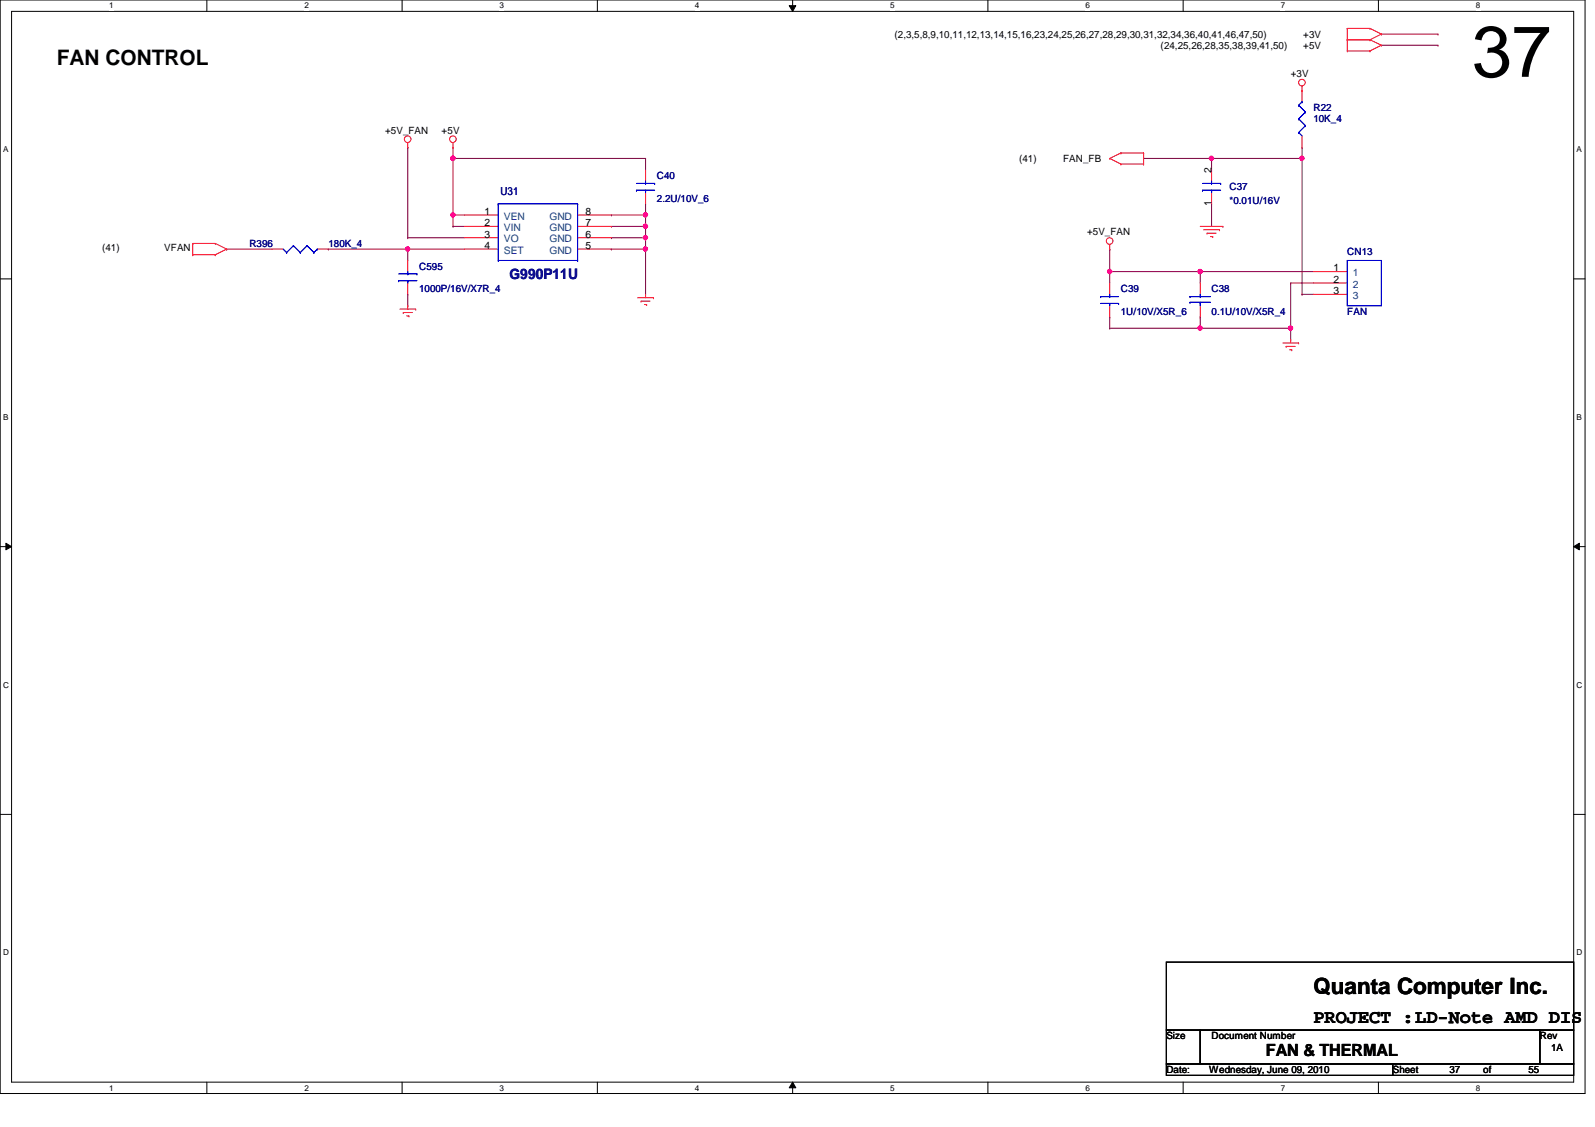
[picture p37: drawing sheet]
<svg xmlns="http://www.w3.org/2000/svg" width="297mm" height="210mm" viewBox="0 0 297 210" stroke-linecap="round" stroke-linejoin="round" font-family="sans-serif">
<defs><g id="words">
<text font-size="13.5" x="274.1" y="14.3">37</text>
<text font-size="4.2" x="244.6" y="185.2">Quanta Computer Inc.</text>
<text font-size="4" x="10.6" y="12.1">FAN CONTROL</text>
<text font-size="3.6" x="244.6" y="190.5">PROJECT :LD-Note AMD DIS</text>
<text font-size="3.1" x="235.8" y="196.7">FAN &amp; THERMAL</text>
<text font-size="2.7" fill="#000080" x="94.9" y="51.9">G990P11U</text>
<text font-size="2.1" fill="#000080" x="93.2" y="36.3">U31</text>
<g font-size="1.9">
<text x="166.6" y="7">(2,3,5,8,9,10,11,12,13,14,15,16,23,24,25,26,27,28,29,30,31,32,34,36,40,41,46,47,50)</text>
<text x="216.2" y="9.1">(24,25,26,28,35,38,39,41,50)</text>
<text x="242.7" y="9.1">+5V</text>
<text x="242.7" y="7">+3V</text>
<text x="240.4" y="14.4">+3V</text>
<text x="71.7" y="24.9">+5V_FAN</text>
<text x="82.3" y="24.9">+5V</text>
<text x="189.8" y="30.2">(41)</text>
<text x="198" y="30.2">FAN_FB</text>
<text x="225.6" y="32.3" transform="rotate(-90 225.6 32.3)">2</text>
<text x="90.3" y="40">1</text>
<text x="109" y="40">8</text>
<text x="225.6" y="38.4" transform="rotate(-90 225.6 38.4)">1</text>
<text x="19" y="46.8">(41)</text>
<text x="30.6" y="46.8">VFAN</text>
<text x="90.3" y="42.1">2</text>
<text x="90.3" y="44.2">3</text>
<text x="90.3" y="46.4">4</text>
<text x="109" y="46.4">5</text>
<text x="109" y="44.2">6</text>
<text x="109" y="42.1">7</text>
<text x="202.4" y="43.9">+5V_FAN</text>
<text x="248.4" y="50.5">1</text>
<text x="248.4" y="52.7">2</text>
<text x="248.4" y="54.8">3</text>
<text x="217.2" y="193.5">Size</text>
<text x="225.6" y="193.5">Document Number</text>
<text x="286.8" y="193.5">Rev</text>
<text x="288.9" y="195.7">1A</text>
<text x="217.2" y="199.9">Date:</text>
<text x="225.2" y="199.9">Wednesday, June 09, 2010</text>
<text x="259.4" y="199.9">Sheet</text>
<text x="269.9" y="199.9">37</text>
<text x="276.2" y="199.9">of</text>
<text x="284.6" y="199.9">55</text>
</g>
<g font-size="1.9" fill="#000080">
<text x="244.6" y="20.7">R22</text>
<text x="244.6" y="22.8">10K_4</text>
<text x="122.3" y="33.3">C40</text>
<text x="229" y="35.4">C37</text>
<text x="122.3" y="37.5">2.2U/10V_6</text>
<text x="229" y="38">*0.01U/16V</text>
<text x="46.4" y="46">R396</text>
<text x="61.2" y="46">180K_4</text>
<text x="250.9" y="47.5">CN13</text>
<text x="78.1" y="50.2">C595</text>
<text x="78.1" y="54.4">1000P/16V/X7R_4</text>
<text x="208.7" y="54.4">C39</text>
<text x="208.7" y="58.6">1U/10V/X5R_6</text>
<text x="225.6" y="54.4">C38</text>
<text x="225.6" y="58.6">0.1U/10V/X5R_4</text>
<text x="250.9" y="58.6">FAN</text>
</g>
<g font-size="1.9" fill="#004080">
<text x="93.8" y="40.9">VEN</text>
<text x="102.3" y="40.9">GND</text>
<text x="93.8" y="43">VIN</text>
<text x="93.8" y="45.1">VO</text>
<text x="93.8" y="47.2">SET</text>
<text x="102.3" y="47.2">GND</text>
<text x="102.3" y="45.1">GND</text>
<text x="102.3" y="43">GND</text>
<text x="252" y="51.4">1</text>
<text x="252" y="53.6">2</text>
<text x="252" y="55.7">3</text>
</g>
<g font-size="1.5">
<text x="20.3" y="1.6">1</text>
<text x="56.7" y="1.6">2</text>
<text x="93" y="1.6">3</text>
<text x="129.4" y="1.6">4</text>
<text x="165.8" y="1.6">5</text>
<text x="202.1" y="1.6">6</text>
<text x="238.5" y="1.6">7</text>
<text x="274.9" y="1.6">8</text>
<text x=".6" y="28.4">A</text>
<text x="293.6" y="28.4">A</text>
<text x=".6" y="78.2">B</text>
<text x="293.6" y="78.2">B</text>
<text x=".6" y="128.1">C</text>
<text x="293.6" y="128.1">C</text>
<text x=".6" y="177.9">D</text>
<text x="293.6" y="177.9">D</text>
<text x="20.3" y="203.1">1</text>
<text x="56.7" y="203.1">2</text>
<text x="93" y="203.1">3</text>
<text x="129.4" y="203.1">4</text>
<text x="165.8" y="203.1">5</text>
<text x="202.1" y="203.1">6</text>
<text x="238.5" y="203.1">7</text>
<text x="274.9" y="203.1">8</text>
</g>
</g></defs>
<path d="M0 0h295.2v203.7h-295.2zM2.2 2.1h290.9v199.4h-290.9z" fill="none" stroke="#000" stroke-width=".19"/>
<g fill="#fff">
<path d="M20.3 .2h.8v1.7h-.8z"/>
<path d="M20.3 201.8h.8v1.7h-.8z"/>
</g>
<path d="M38.5 0v2.1M38.5 201.5v2.2" fill="none" stroke="#000" stroke-width=".19"/>
<g fill="#fff">
<path d="M56.7 .2h.8v1.7h-.8z"/>
<path d="M56.7 201.8h.8v1.7h-.8z"/>
</g>
<path d="M74.9 0v2.1M74.9 201.5v2.2" fill="none" stroke="#000" stroke-width=".19"/>
<g fill="#fff">
<path d="M93 .2h.8v1.7h-.8z"/>
<path d="M93 201.8h.8v1.7h-.8z"/>
</g>
<path d="M111.2 0v2.1M111.2 201.5v2.2" fill="none" stroke="#000" stroke-width=".19"/>
<g fill="#fff">
<path d="M129.4 .2h.8v1.7h-.8z"/>
<path d="M129.4 201.8h.8v1.7h-.8z"/>
</g>
<path d="M147 1.1h1.2l-.6 1zM147.6 0v2.1M147.6 201.5l.6 1.1h-1.2zM147.6 201.5v2.2" fill="none" stroke="#000" stroke-width=".19"/>
<path d="M147 1.1h1.2l-.6 1zM147.6 201.5l.6 1.1h-1.2z" fill="#000"/>
<g fill="#fff">
<path d="M165.8 .2h.8v1.7h-.8z"/>
<path d="M165.8 201.8h.8v1.7h-.8z"/>
</g>
<path d="M184 0v2.1M184 201.5v2.2" fill="none" stroke="#000" stroke-width=".19"/>
<g fill="#fff">
<path d="M202.1 .2h.8v1.7h-.8z"/>
<path d="M202.1 201.8h.8v1.7h-.8z"/>
</g>
<path d="M220.3 0v2.1M220.3 201.5v2.2" fill="none" stroke="#000" stroke-width=".19"/>
<g fill="#fff">
<path d="M238.5 .2h.8v1.7h-.8z"/>
<path d="M238.5 201.8h.8v1.7h-.8z"/>
</g>
<path d="M256.7 0v2.1M256.7 201.5v2.2" fill="none" stroke="#000" stroke-width=".19"/>
<g fill="#fff">
<path d="M274.9 .2h.8v1.7h-.8z"/>
<path d="M274.9 201.8h.8v1.7h-.8z"/>
<path d="M.6 27h1v1.7h-1z"/>
<path d="M293.6 27h1v1.7h-1z"/>
<path d="M.6 76.8h1v1.7h-1z"/>
<path d="M293.6 76.8h1v1.7h-1z"/>
</g>
<path d="M0 51.9h2.2M293.1 51.9h2.1" fill="none" stroke="#000" stroke-width=".19"/>
<g fill="#fff">
<path d="M.6 126.7h1v1.7h-1z"/>
<path d="M293.6 126.7h1.1v1.7h-1.1z"/>
</g>
<path d="M0 101.8h2.2M1.1 101.2l1.1 .6-1.1 .6zM293.1 101.8l1-.6v1.2zM293.1 101.8h2.1" fill="none" stroke="#000" stroke-width=".19"/>
<path d="M1.1 101.2l1.1 .6-1.1 .6zM293.1 101.8l1-.6v1.2z" fill="#000"/>
<g fill="#fff">
<path d="M.6 176.6h1v1.7h-1z"/>
<path d="M293.6 176.6h1.1v1.7h-1.1z"/>
</g>
<path d="M0 151.7h2.2M293.1 151.7h2.1" fill="none" stroke="#000" stroke-width=".19"/>
<path d="M75.9 44.3h.1M75.9 46.4h.1M75.9 44.3h10.6M75.9 46.4h10.6M75.9 46.4v2.1M84.4 42.2h.1M84.4 40h.1M84.4 42.2h2.1M84.4 40h2.1" fill="none" stroke="#800040" stroke-width=".19"/>
<circle cx="75.9" cy="46.4" r=".4" fill="#f0f"/>
<circle cx="75.9" cy="46.4" r=".4" fill="none" stroke="#f0f" stroke-width=".19"/>
<path d="M113.9 40h.1M113.9 40h6.3M120.2 40h.1M120.2 40v2.2" fill="none" stroke="#800040" stroke-width=".19"/>
<circle cx="120.2" cy="40" r=".4" fill="#f0f"/>
<circle cx="120.2" cy="40" r=".4" fill="none" stroke="#f0f" stroke-width=".19"/>
<path d="M113.9 42.2h.1M113.9 42.2h6.3M120.2 42.2h.1M120.2 42.2v2.1" fill="none" stroke="#800040" stroke-width=".19"/>
<circle cx="120.2" cy="42.1" r=".4" fill="#f0f"/>
<circle cx="120.2" cy="42.1" r=".4" fill="none" stroke="#f0f" stroke-width=".19"/>
<path d="M113.9 44.3h.1M113.9 44.3h6.3M120.2 46.4h.1M120.2 46.4v8.4" fill="none" stroke="#800040" stroke-width=".19"/>
<circle cx="120.2" cy="46.4" r=".4" fill="#f0f"/>
<circle cx="120.2" cy="46.4" r=".4" fill="none" stroke="#f0f" stroke-width=".19"/>
<path d="M84.4 40h.1M84.4 40v2.2M113.9 46.4h.1M113.9 46.4h6.3" fill="none" stroke="#800040" stroke-width=".19"/>
<circle cx="84.3" cy="40" r=".4" fill="#f0f"/>
<circle cx="84.3" cy="40" r=".4" fill="none" stroke="#f0f" stroke-width=".19"/>
<path d="M84.4 29.5h.1M84.4 29.5h35.8M120.2 38h.1M120.2 38v2M240.4 52.7h.1M240.4 52.7h4.2" fill="none" stroke="#800040" stroke-width=".19"/>
<circle cx="84.3" cy="29.5" r=".4" fill="#f0f"/>
<circle cx="84.3" cy="29.5" r=".4" fill="none" stroke="#f0f" stroke-width=".19"/>
<path d="M84.4 27.4h.1M84.4 27.4v2.1M120.2 29.5h.1M120.2 29.5v2.1M42.2 46.4h.1M42.2 46.4h8.4M206.7 50.6h.1M206.7 50.6h16.8M223.5 50.6h.1M223.5 50.6v2.1M242.5 54.8h.1M242.5 54.8h2.1" fill="none" stroke="#800040" stroke-width=".19"/>
<circle cx="223.5" cy="50.6" r=".4" fill="#f0f"/>
<circle cx="223.5" cy="50.6" r=".4" fill="none" stroke="#f0f" stroke-width=".19"/>
<circle cx="206.6" cy="50.6" r=".4" fill="#f0f"/>
<circle cx="206.6" cy="50.6" r=".4" fill="none" stroke="#f0f" stroke-width=".19"/>
<path d="M223.5 59.1h.1M223.5 59.1v2M223.5 61.1h.1M223.5 61.1h16.9" fill="none" stroke="#800040" stroke-width=".19"/>
<circle cx="240.3" cy="61.1" r=".4" fill="#f0f"/>
<circle cx="240.3" cy="61.1" r=".4" fill="none" stroke="#f0f" stroke-width=".19"/>
<circle cx="223.5" cy="61.1" r=".4" fill="#f0f"/>
<circle cx="223.5" cy="61.1" r=".4" fill="none" stroke="#f0f" stroke-width=".19"/>
<path d="M84.4 29.5h.1M84.4 29.5v10.5M206.7 50.6h.1M206.7 59.1h.1M206.7 50.6v2.1M206.7 59.1v2M223.5 50.6h.1M223.5 50.6h21.1M240.4 61.1h.1M240.4 61.1v2.1" fill="none" stroke="#800040" stroke-width=".19"/>
<circle cx="84.3" cy="29.5" r=".4" fill="#f0f"/>
<circle cx="84.3" cy="29.5" r=".4" fill="none" stroke="#f0f" stroke-width=".19"/>
<path d="M61.2 46.4h.1M61.2 46.4h14.7M120.2 44.3h.1M120.2 44.3v2.1" fill="none" stroke="#800040" stroke-width=".19"/>
<circle cx="120.2" cy="44.3" r=".4" fill="#f0f"/>
<circle cx="120.2" cy="44.3" r=".4" fill="none" stroke="#f0f" stroke-width=".19"/>
<path d="M242.5 29.5h.1M242.5 29.5v25.3M240.4 52.7v8.4M206.7 61.1h.1M206.7 61.1h16.8M240.4 61.1h.1" fill="none" stroke="#800040" stroke-width=".19"/>
<circle cx="242.5" cy="29.5" r=".4" fill="#f0f"/>
<circle cx="242.5" cy="29.5" r=".4" fill="none" stroke="#f0f" stroke-width=".19"/>
<g fill="none" stroke="#800040" stroke-width=".19">
<path d="M257.3 8.4h10.5M257.3 6.3h10.5M267.8 8.4h.1M267.8 6.3h.1M75.9 27.4h.1M75.9 27.4v16.9M213 29.5h.1M213 29.5h12.6M225.6 29.5h.1M225.6 29.5v2.1M75.9 54.8h.1M75.9 54.8v2.1"/>
<path d="M206.7 46.4h.1M206.7 46.4v4.2"/>
</g>
<circle cx="225.6" cy="29.5" r=".4" fill="#f0f"/>
<circle cx="225.6" cy="29.5" r=".4" fill="none" stroke="#f0f" stroke-width=".19"/>
<path d="M225.6 29.5h.1M225.6 38h.1M225.6 38v4.2M242.5 27.4h.1M242.5 27.4v2.1h-16.9" fill="none" stroke="#800040" stroke-width=".19"/>
<g fill="none" stroke="#f00" stroke-width=".19">
<path d="M242.5 16.9h.1M242.5 16v3M250.9 9.5h.1M250.9 7.4h.1M250.9 5.3h.1M250.9 7.4h4.2M250.9 9.5h4.2M250.9 5.3v4.2M250.9 5.3h4.2M255.1 7.4h.1M255.1 9.5h.1M255.1 5.3h.1"/>
<path d="M255.1 7.4l2.2 1M255.1 5.3l2.2 1M257.3 8.4h.1M257.3 6.3h.1M257.3 8.4l-2.2 1.1M257.3 6.3l-2.2 1.1M75.9 27.4h.1M75.9 26.6v.8M84.4 27.4h.1M84.4 26.6v.8M120.2 31.6v2.1M120.2 35.9v2.1"/>
<path d="M206.7 29.5h.1M206.7 29.5l2 1.1M208.7 28.5h.1M208.7 30.6h.1M208.7 28.5h4.3M208.7 28.5l-2 1M208.7 30.6h4.3M213 30.6h.1M213 28.5h.1M213 28.5v2.1M225.6 31.6v2.1M225.6 35.9v2.1"/>
<path d="M242.5 25.3v2.1M35.9 47.5h.1M35.9 45.3h.1M35.9 47.5h4.2M35.9 45.3v2.2M35.9 45.3h4.2M40.1 47.5h.1M40.1 45.3h.1M40.1 45.3l2.1 1.1M42.2 46.4h.1M42.2 46.4l-2.1 1.1M50.6 46.4h2.1"/>
<path d="M59.1 46.4h2.1M74.5 57.6h2.9M75.1 58.2h.1M75.1 58.2h1.7M75.7 58.8h.5M75.9 56.9h.1M75.9 48.5v2.1M75.9 52.7v2.1M75.9 56.9v.7M76.2 58.8h.1M77.4 57.6h.1M86.5 42.2h6.3"/>
<path d="M86.5 46.4h6.3M86.5 40h6.3M86.5 44.3h6.3M107.6 42.2h6.3M107.6 46.4h6.3M107.6 40h6.3M107.6 44.3h6.3M118.7 55.5h3M119.4 56.1h.1M119.4 56.1h1.7M120 56.7h.4M120.2 54.8h.1"/>
<path d="M120.2 54.8v.7M120.4 56.7h.1M121.7 55.5h.1M206.7 46.4h.1M206.7 45.6v.8M206.7 52.7v2.1M206.7 56.9v2.2M223.5 42.2h4.2M223.5 52.7v2.1M223.5 56.9v2.2M224.2 42.8h2.9M224.8 43.4h.1"/>
<path d="M224.8 43.4h1.7M225.4 44.1h.4M225.8 44.1h.1M227.1 42.8h.1M227.7 42.2h.1M244.6 50.6h6.3M244.6 52.7h6.3M244.6 54.8h6.3M238.9 63.9h2.9M239.5 64.5h.1M239.5 64.5h1.7M240.2 65.2h.4"/>
<path d="M240.4 63.2h.1M240.4 63.2v.7M240.6 65.2h.1M241.8 63.9h.1"/>
<circle cx="242.5" cy="15.4" r=".62"/>
<circle cx="75.9" cy="25.9" r=".62"/>
<circle cx="84.3" cy="25.9" r=".62"/>
<circle cx="206.6" cy="44.9" r=".62"/>
</g>
<path d="M217.2 179.2h75.9v12.7h-75.9zM217.2 191.9h6.3v6.3h-6.3zM217.2 198.2h42.2v2.1h-42.2zM223.5 191.9h63.3v6.3h-63.3zM259.4 198.2h33.7v2.1h-33.7zM286.8 191.9h6.3v6.3h-6.3z" fill="none" stroke="#000" stroke-width=".19"/>
<g fill="none" stroke="#00f" stroke-width=".19">
<path d="M241.8 19.6h.1M241.8 19.6l1.3 1.3M242.5 19h.1M242.5 19l-.7 .6M92.8 38h.1M92.8 38h14.8M92.8 38v10.5M107.6 38h.1M107.6 38v10.5M118.5 35.4h.1M118.5 35.4h3.4M118.5 34.2h3.4"/>
<path d="M120.2 34.2h.1M120.2 35.4h.1M120.2 33.7v.5M120.2 35.4v.5M121.9 34.2h.1M223.9 35.4h.1M223.9 35.4h3.4M223.9 34.2h3.4M225.6 35.4h.1M225.6 34.2h.1M225.6 33.7v.5M225.6 35.4v.5"/>
<path d="M227.3 34.2h.1M241.8 24.7h.1M241.8 22.1h.1M241.8 24.7l.7 .6M241.8 22.1l1.3 1.3M243.1 23.4h.1M243.1 20.9h.1M243.1 23.4l-1.3 1.3M243.1 20.9l-1.3 1.2M52.7 46.4l.7 .6M53.4 47h.1M54.6 45.8h.1"/>
<path d="M54.6 45.8l-1.2 1.2M54.6 45.8l1.3 1.2M55.9 47h.1M57.2 45.8h.1M57.2 45.8l-1.3 1.2M57.2 45.8l1.3 1.2M58.5 47h.1M59.1 46.4h.1M59.1 46.4l-.6 .6M74.2 52.3h.1M74.2 52.3h3.4M74.2 51h3.4"/>
<path d="M75.9 51h.1M75.9 52.3h.1M75.9 50.6v.4M75.9 52.3v.4M77.6 51h.1M92.8 48.5h.1M92.8 48.5h14.8M107.6 48.5h.1M205 55.2h.1M205 55.2h3.3M205 56.5h3.3M206.7 55.2h.1"/>
<path d="M206.7 56.5h.1M206.7 54.8v.4M206.7 56.5v.4M208.3 56.5h.1M221.6 56.3h.1M221.6 55.2h.1M221.6 56.3h3.8M221.6 55.2h3.8M223.5 55.2h.1M223.5 56.3h.1M223.5 54.8v.4M223.5 56.3v.6"/>
<path d="M250.9 48.5h6.4v8.4h-6.4z"/>
</g>
<circle cx="75.9" cy="46.4" r=".4" fill="#f0f"/>
<circle cx="75.9" cy="46.4" r=".4" fill="none" stroke="#f0f" stroke-width=".19"/>
<circle cx="120.2" cy="40" r=".4" fill="#f0f"/>
<circle cx="120.2" cy="40" r=".4" fill="none" stroke="#f0f" stroke-width=".19"/>
<circle cx="120.2" cy="42.1" r=".4" fill="#f0f"/>
<circle cx="120.2" cy="42.1" r=".4" fill="none" stroke="#f0f" stroke-width=".19"/>
<circle cx="120.2" cy="46.4" r=".4" fill="#f0f"/>
<circle cx="120.2" cy="46.4" r=".4" fill="none" stroke="#f0f" stroke-width=".19"/>
<circle cx="84.3" cy="40" r=".4" fill="#f0f"/>
<circle cx="84.3" cy="40" r=".4" fill="none" stroke="#f0f" stroke-width=".19"/>
<circle cx="84.3" cy="29.5" r=".4" fill="#f0f"/>
<circle cx="84.3" cy="29.5" r=".4" fill="none" stroke="#f0f" stroke-width=".19"/>
<circle cx="223.5" cy="50.6" r=".4" fill="#f0f"/>
<circle cx="223.5" cy="50.6" r=".4" fill="none" stroke="#f0f" stroke-width=".19"/>
<circle cx="206.6" cy="50.6" r=".4" fill="#f0f"/>
<circle cx="206.6" cy="50.6" r=".4" fill="none" stroke="#f0f" stroke-width=".19"/>
<circle cx="240.3" cy="61.1" r=".4" fill="#f0f"/>
<circle cx="240.3" cy="61.1" r=".4" fill="none" stroke="#f0f" stroke-width=".19"/>
<circle cx="223.5" cy="61.1" r=".4" fill="#f0f"/>
<circle cx="223.5" cy="61.1" r=".4" fill="none" stroke="#f0f" stroke-width=".19"/>
<circle cx="84.3" cy="29.5" r=".4" fill="#f0f"/>
<circle cx="84.3" cy="29.5" r=".4" fill="none" stroke="#f0f" stroke-width=".19"/>
<circle cx="120.2" cy="44.3" r=".4" fill="#f0f"/>
<circle cx="120.2" cy="44.3" r=".4" fill="none" stroke="#f0f" stroke-width=".19"/>
<circle cx="242.5" cy="29.5" r=".4" fill="#f0f"/>
<circle cx="242.5" cy="29.5" r=".4" fill="none" stroke="#f0f" stroke-width=".19"/>
<circle cx="225.6" cy="29.5" r=".4" fill="#f0f"/>
<circle cx="225.6" cy="29.5" r=".4" fill="none" stroke="#f0f" stroke-width=".19"/>
<use href="#words"/>
</svg>
